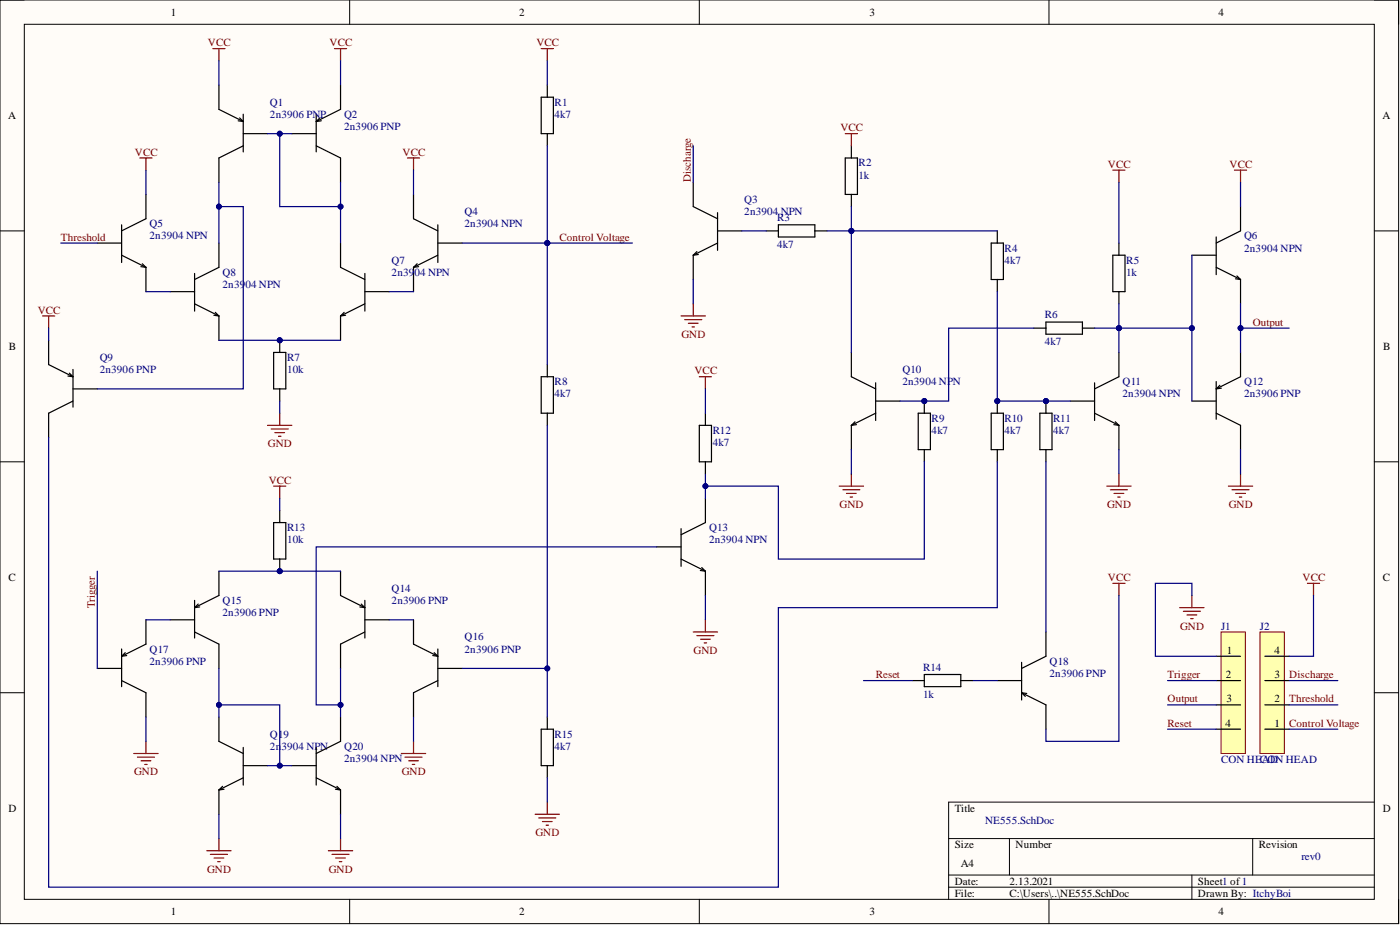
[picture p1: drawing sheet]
<svg xmlns="http://www.w3.org/2000/svg" width="292mm" height="193mm" viewBox="0 0 292 193" stroke-linecap="round" stroke-linejoin="round" font-family="sans-serif">
<defs><g id="words">
<g font-size="2.3">
<text x="35.6" y="3.3">1</text>
<text x="108.4" y="3.3">2</text>
<text x="181.4" y="3.3">3</text>
<text x="254.3" y="3.3">4</text>
<text x="1.7" y="24.8">A</text>
<text x="288.4" y="24.8">A</text>
<text x="1.9" y="73">B</text>
<text x="288.6" y="73">B</text>
<text x="1.8" y="121.2">C</text>
<text x="288.5" y="121.2">C</text>
<text x="256" y="136.4">1</text>
<text x="265.9" y="136.4">4</text>
<text x="255.8" y="141.5">2</text>
<text x="265.9" y="141.5">3</text>
<text x="255.9" y="146.5">3</text>
<text x="265.9" y="146.5">2</text>
<text x="255.7" y="151.6">4</text>
<text x="265.9" y="151.6">1</text>
<text x="1.8" y="169.4">D</text>
<text x="199.2" y="169.4">Title</text>
<text x="288.5" y="169.4">D</text>
<text x="199.2" y="177">Size</text>
<text x="211.9" y="177">Number</text>
<text x="262.6" y="177">Revision</text>
<text x="199.2" y="184.6">Date:</text>
<text x="200.5" y="180.8">A4</text>
<text x="210.6" y="184.6">2.13.2021</text>
<text x="249.9" y="184.6">Sheet1 of1</text>
<text x="35.6" y="190.9">1</text>
<text x="108.4" y="190.9">2</text>
<text x="181.4" y="190.9">3</text>
<text x="199.2" y="187.1">File:</text>
<text x="210.6" y="187.1">C:\Users\..\NE555.SchDoc</text>
<text x="249.9" y="187.1">Drawn By: ItchyBoi</text>
<text x="254.3" y="190.9">4</text>
</g>
<g font-size="2.3" fill="#800000">
<text x="43.4" y="9.6">VCC</text>
<text x="68.8" y="9.6">VCC</text>
<text x="111.9" y="9.6">VCC</text>
<text x="175.3" y="27.4">VCC</text>
<text x="28.2" y="32.4">VCC</text>
<text x="84" y="32.4">VCC</text>
<text x="231.2" y="35">VCC</text>
<text x="256.5" y="35">VCC</text>
<text x="144.1" y="38" transform="rotate(-90 144.1 38)">Discharge</text>
<text x="12.7" y="50.2">Threshold</text>
<text x="116.7" y="50.2">Control Voltage</text>
<text x="7.9" y="65.4">VCC</text>
<text x="142.2" y="70.5">GND</text>
<text x="261.4" y="67.9">Output</text>
<text x="144.9" y="78.1">VCC</text>
<text x="55.9" y="93.3">GND</text>
<text x="56.1" y="100.9">VCC</text>
<text x="175.2" y="106">GND</text>
<text x="231" y="106">GND</text>
<text x="256.4" y="106">GND</text>
<text x="231.2" y="121.2">VCC</text>
<text x="271.8" y="121.2">VCC</text>
<text x="19.8" y="126.8" transform="rotate(-90 19.8 126.8)">Trigger</text>
<text x="246.2" y="131.3">GND</text>
<text x="144.7" y="136.4">GND</text>
<text x="182.7" y="141.5">Reset</text>
<text x="243.6" y="141.5">Trigger</text>
<text x="269" y="141.5">Discharge</text>
<text x="243.6" y="146.5">Output</text>
<text x="269" y="146.5">Threshold</text>
<text x="243.6" y="151.6">Reset</text>
<text x="269" y="151.6">Control Voltage</text>
<text x="28" y="161.8">GND</text>
<text x="83.8" y="161.8">GND</text>
<text x="111.7" y="174.4">GND</text>
<text x="43.2" y="182">GND</text>
<text x="68.6" y="182">GND</text>
</g>
<g font-size="2.3" fill="#000080">
<text x="56.3" y="22.1">Q1</text>
<text x="115.7" y="22.1">R1</text>
<text x="56.3" y="24.6">2n3906 PNP</text>
<text x="71.8" y="24.6">Q2</text>
<text x="71.8" y="27.1">2n3906 PNP</text>
<text x="115.7" y="24.6">4k7</text>
<text x="179.1" y="34.7">R2</text>
<text x="179.1" y="37.3">1k</text>
<text x="31.2" y="47.4">Q5</text>
<text x="96.9" y="44.9">Q4</text>
<text x="96.9" y="47.4">2n3904 NPN</text>
<text x="155.3" y="42.3">Q3</text>
<text x="155.3" y="44.9">2n3904 NPN</text>
<text x="162.1" y="46.1">R3</text>
<text x="31.2" y="49.9">2n3904 NPN</text>
<text x="162.1" y="51.7">4k7</text>
<text x="209.6" y="52.5">R4</text>
<text x="259.6" y="49.9">Q6</text>
<text x="259.6" y="52.5">2n3904 NPN</text>
<text x="46.4" y="57.5">Q8</text>
<text x="81.7" y="55">Q7</text>
<text x="81.7" y="57.5">2n39</text>
<text x="86.5" y="57.5">04 NPN</text>
<text x="209.6" y="55">4k7</text>
<text x="235" y="55">R5</text>
<text x="235" y="57.5">1k</text>
<text x="46.4" y="60.1">2n39</text>
<text x="51.2" y="60.1">04 NPN</text>
<text x="218" y="66.4">R6</text>
<text x="20.8" y="75.3">Q9</text>
<text x="20.8" y="77.8">2n3906 PNP</text>
<text x="59.9" y="75.3">R7</text>
<text x="59.9" y="77.8">10k</text>
<text x="188.3" y="77.8">Q10</text>
<text x="218" y="72">4k7</text>
<text x="115.7" y="80.4">R8</text>
<text x="115.7" y="82.9">4k7</text>
<text x="188.3" y="80.4">2n3904 NPN</text>
<text x="234.2" y="80.4">Q11</text>
<text x="234.2" y="82.9">2n3904 NPN</text>
<text x="259.6" y="80.4">Q12</text>
<text x="259.6" y="82.9">2n3906 PNP</text>
<text x="194.4" y="88">R9</text>
<text x="209.6" y="88">R10</text>
<text x="219.7" y="88">R11</text>
<text x="148.7" y="90.5">R12</text>
<text x="148.7" y="93">4k7</text>
<text x="194.4" y="90.5">4k7</text>
<text x="209.6" y="90.5">4k7</text>
<text x="219.7" y="90.5">4k7</text>
<text x="59.9" y="110.8">R13</text>
<text x="59.9" y="113.3">10k</text>
<text x="147.9" y="110.8">Q13</text>
<text x="147.9" y="113.3">2n3904 NPN</text>
<text x="81.7" y="123.5">Q14</text>
<text x="46.4" y="126">Q15</text>
<text x="46.4" y="128.5">2n3906 PNP</text>
<text x="81.7" y="126">2n3906 PNP</text>
<text x="254.8" y="131.3">J1</text>
<text x="262.9" y="131.3">J2</text>
<text x="31.2" y="136.1">Q17</text>
<text x="96.9" y="133.6">Q16</text>
<text x="96.9" y="136.1">2n3906 PNP</text>
<text x="31.2" y="138.7">2n3906 PNP</text>
<text x="192.6" y="140">R14</text>
<text x="219" y="138.7">Q18</text>
<text x="219" y="141.2">2n3906 PNP</text>
<text x="192.6" y="145.5">1k</text>
<text x="56.3" y="153.9">Q19</text>
<text x="115.7" y="153.9">R15</text>
<text x="56.3" y="156.4">2n</text>
<text x="58.7" y="156.4">3904 NPN</text>
<text x="71.8" y="156.4">Q20</text>
<text x="71.8" y="159">2n3904 NPN</text>
<text x="115.7" y="156.4">4k7</text>
<text x="254.8" y="159.2">CON HECON HEAD</text>
<text x="263.3" y="159.2">AD</text>
<text x="205.5" y="171.9">NE555.SchDoc</text>
<text x="271.5" y="179.5">rev0</text>
</g>
</g></defs>
<path d="M0 0h291.8v192.7h-291.8z" fill-rule="evenodd" fill="#fffcf8"/>
<path d="M0 0h291.8v192.7h-291.8z" fill="none" stroke="#000" stroke-width=".21"/>
<path d="M5.1 5.1h281.6v182.5h-281.6z" fill-rule="evenodd" fill="#fffcf8"/>
<g fill="none" stroke="#000" stroke-width=".21">
<path d="M0 0h5.1M73 0v5.1M145.9 0v5.1M218.9 0v5.1M286.7 0h5.1v5.1M5.1 5.1h281.6v182.5h-281.6zM0 48.2h5.1M286.7 48.2h5.1M0 96.3h5.1M286.7 96.3h5.1M0 144.5h5.1M286.7 144.5h5.1"/>
<path d="M197.9 174.9h88.8M210.6 174.9v7.6M261.4 174.9v7.6M286.7 167.3h-88.8v20.3M73 187.6v5.1M145.9 187.6v5.1M197.9 182.5h88.8M197.9 185.1h88.8M218.9 187.6v5.1M248.7 182.5v5.1M291.8 187.6v5.1"/>
</g>
<g fill="none" stroke="#000" stroke-width=".25">
<path d="M232.2 53.2h2.5v7.6h-2.5zM233.5 50.7v2.5M248.7 53.2h5.1M253.8 49.4v7.9M253.8 55.8l5 2.5M257.8 58.2l1 .1M258.1 57.6l.7 .7M258.8 43.1v5.1l-5 2.5M258.8 58.3v5.1M215.7 68.5h2.5M218.2 67.2h7.6v2.5h-7.6zM225.8 68.5h2.6"/>
<path d="M228.4 79.9v7.8M233.5 60.8v2.6M233.5 73.5v5.1l-5.1 2.5M253.8 79.6v7.9M258.8 73.5v5.1l-5 2.5M223.3 83.7h5.1M228.4 86.2l5.1 2.5M232.4 88.6l1.1 .1M232.7 88l.8 .7M233.5 88.7v5.1M248.7 83.7h5.1M253.8 86.2l5 2.5v5.1"/>
<path d="M254.5 80.4l-.7 .7M254.8 81l-1 .1"/>
</g>
<g fill="none" stroke="#800000" stroke-width=".25">
<path d="M232.2 35.5h2.5M233.5 35.5v2.5M257.6 35.5h2.5M258.8 35.5v2.5M233.5 98.9v2.5M258.8 98.9v2.5M230.9 101.4h5.1M231.7 102.2h3.5M232.4 102.9h2.1M233.2 103.7h.5M256.3 101.4h5.1M257.1 102.2h3.5"/>
<path d="M257.8 102.9h2M258.6 103.7h.5"/>
</g>
<circle cx="218.2" cy="83.7" r=".51" fill="#000080"/>
<circle cx="218.2" cy="83.7" r=".51" fill="none" stroke="#000080" stroke-width=".21"/>
<path d="M218.2 83.7v2.5" fill="none" stroke="#000" stroke-width=".25"/>
<circle cx="218.2" cy="83.7" r=".51" fill="#000080"/>
<circle cx="218.2" cy="83.7" r=".51" fill="none" stroke="#000080" stroke-width=".21"/>
<path d="M217 86.2h2.5v7.6h-2.5zM218.2 93.8v2.5" fill="none" stroke="#000" stroke-width=".25"/>
<circle cx="208.1" cy="83.7" r=".51" fill="#000080"/>
<circle cx="208.1" cy="83.7" r=".51" fill="none" stroke="#000080" stroke-width=".21"/>
<path d="M208.1 83.7v2.5M208.1 93.8v2.5" fill="none" stroke="#000" stroke-width=".25"/>
<circle cx="208.1" cy="83.7" r=".51" fill="#000080"/>
<circle cx="208.1" cy="83.7" r=".51" fill="none" stroke="#000080" stroke-width=".21"/>
<g fill="none" stroke="#000" stroke-width=".25">
<path d="M144.6 38v5.1l5.1 2.5M176.4 33h2.5v7.6h-2.5zM177.6 30.4v2.6M144.6 53.2v5.1M145.4 52.5l-.8 .7M145.7 53.1l-1.1 .1M149.7 48.2h5.1M149.7 44.4v7.8M149.7 50.7l-5.1 2.5M159.9 48.2h2.5M162.4 46.9h7.6v2.5h-7.6zM170 48.2h2.6"/>
<path d="M177.6 40.6v2.5M206.8 50.7h2.5v7.6h-2.5zM208.1 48.2v2.5M208.1 58.3v2.5M177.6 73.5v5.1l5.1 2.5M182.7 79.9v7.8M177.6 88.7v5.1M178.4 88l-.8 .7M178.7 88.6l-1.1 .1M182.7 86.2l-5.1 2.5M182.7 83.7h5.1M206.8 86.2h2.5v7.6h-2.5z"/>
</g>
<path d="M176.4 27.9h2.5M177.6 27.9v2.5M142.1 65.9h5.1M142.9 66.7h3.5M143.6 67.4h2.1M144.4 68.2h.5M144.6 63.4v2.5M177.6 98.9v2.5M175.1 101.4h5.1M175.9 102.2h3.5M176.6 102.9h2M177.4 103.7h.5" fill="none" stroke="#800000" stroke-width=".25"/>
<circle cx="192.9" cy="83.7" r=".51" fill="#000080"/>
<circle cx="192.9" cy="83.7" r=".51" fill="none" stroke="#000080" stroke-width=".21"/>
<path d="M192.9 83.7v2.5M192.9 93.8v2.5" fill="none" stroke="#000" stroke-width=".25"/>
<circle cx="192.9" cy="83.7" r=".51" fill="#000080"/>
<circle cx="192.9" cy="83.7" r=".51" fill="none" stroke="#000080" stroke-width=".21"/>
<g fill="none" stroke="#000" stroke-width=".25">
<path d="M45.7 17.7v5.1l5.1 2.6M71.1 17.7v5.1l-5.1 2.6M114.2 17.7v2.6M49.7 25.2l1.1 .2M50 24.6l.8 .8M50.8 27.9h5M50.8 30.4l-5.1 2.6v5M50.8 23.8v7.9M60.9 27.9h5.1M66 30.4l5.1 2.6v5M66 23.8v7.9M66.7 24.6l-.7 .8"/>
<path d="M67 25.2l-1 .2M112.9 20.3h2.6v7.6h-2.6zM114.2 27.9v2.5M20.3 50.7h5.1M25.4 46.9v7.9M25.4 53.2l5.1 2.6M29.4 55.6l1.1 .2M29.7 55l.8 .8M30.5 40.6v5l-5.1 2.6M30.5 55.8v5M40.6 57v7.9M45.7 50.7v5.1l-5.1 2.5"/>
<path d="M71.1 50.7v5.1l5 2.5M76.1 57v7.9M86.3 40.6v5l5.1 2.6M86.3 55.8v5M87 55l-.7 .8M87.3 55.6l-1 .2M91.4 46.9v7.9M91.4 53.2l-5.1 2.6M91.4 50.7h5M35.5 60.8h5.1M40.6 63.4l5.1 2.5M44.6 65.8l1.1 .1"/>
<path d="M44.9 65.2l.8 .7M45.7 65.9v5.1M71.1 65.9v5.1M71.8 65.2l-.7 .7M72.1 65.8l-1 .1M76.1 63.4l-5 2.5M76.1 60.8h5.1M112.9 78.6h2.6v7.6h-2.6zM114.2 76.1v2.5M114.2 86.2v2.5M191.6 86.2h2.5v7.6h-2.5zM213.2 138.2v7.8"/>
<path d="M218.2 131.8v5.1l-5 2.5M112.9 152.1h2.6v7.6h-2.6zM114.2 149.6v2.5M114.2 159.7v2.6M190.3 142h2.6M192.9 140.7h7.6v2.5h-7.6zM200.5 142h2.5M208.1 142h5.1M213.2 144.5l5 2.6v5M213.2 144.5l.7 .8M213.2 144.5l1 .2"/>
</g>
<g fill="none" stroke="#800000" stroke-width=".25">
<path d="M44.4 10.1h2.5M45.7 10.1v2.6M69.8 10.1h2.5M71.1 10.1v2.6M112.9 10.1h2.6M114.2 10.1v2.6M29.2 33h2.5M30.5 33v2.5M85 33h2.5M86.3 33v2.5M232.2 121.7h2.5M233.5 121.7v2.5"/>
<path d="M111.7 169.9h5M112.4 170.6h3.6M113.2 171.4h2M113.9 172.2h.5M114.2 167.3v2.6"/>
</g>
<circle cx="58.4" cy="71" r=".51" fill="#000080"/>
<circle cx="58.4" cy="71" r=".51" fill="none" stroke="#000080" stroke-width=".21"/>
<path d="M58.4 71v2.5M58.4 81.1v2.6" fill="none" stroke="#000" stroke-width=".25"/>
<circle cx="58.4" cy="71" r=".51" fill="#000080"/>
<circle cx="58.4" cy="71" r=".51" fill="none" stroke="#000080" stroke-width=".21"/>
<g fill="none" stroke="#000" stroke-width=".25">
<path d="M10.2 71v5.1l5 2.5M14.2 78.4l1 .2M14.5 77.8l.7 .8M15.2 77.1v7.8M57.1 73.5h2.5v7.6h-2.5zM15.2 81.1h5.1M15.2 83.7l-5 2.5v5.1M45.7 119.2v5l-5.1 2.6M71.1 119.2v5l5 2.6M20.3 139.4h5.1M25.4 135.4v7.8M26.1 136.2l-.7 .7"/>
<path d="M26.4 136.8l-1 .1M30.5 129.3v5.1l-5.1 2.5M35.5 129.3h5.1M40.6 125.2v7.9M40.6 131.8l5.1 2.6v5M41.4 126l-.8 .8M41.7 126.6l-1.1 .2M75.1 126.6l1 .2M75.4 126l.7 .8M76.1 125.2v7.9M76.1 131.8l-5 2.6v5M76.1 129.3h5.1"/>
<path d="M86.3 129.3v5.1l5.1 2.5M90.3 136.8l1.1 .1M90.6 136.2l.8 .7M91.4 135.4v7.8M91.4 139.4h5M25.4 142l5.1 2.5v5.1M45.7 149.6v5.1l5.1 2.5M50.8 155.9v7.9M50.8 159.7h5M60.9 159.7h5.1M66 155.9v7.9M71.1 149.6v5.1l-5.1 2.5"/>
<path d="M91.4 142l-5.1 2.5v5.1M45.7 164.8v5.1M46.4 164l-.7 .8M46.7 164.7l-1 .1M50.8 162.3l-5.1 2.5M66 162.3l5.1 2.5M70 164.7l1.1 .1M70.3 164l.8 .8M71.1 164.8v5.1"/>
</g>
<g fill="none" stroke="#800000" stroke-width=".25">
<path d="M8.9 65.9h2.5M10.2 65.9v2.6M55.8 88.7h5.1M56.6 89.5h3.5M57.3 90.3h2.1M58.1 91h.5M58.4 86.2v2.5M27.9 157.2h5.1M28.7 158h3.5M29.4 158.7h2.1M30.2 159.5h.5M30.5 154.7v2.5"/>
<path d="M83.7 157.2h5.1M84.5 158h3.6M85.3 158.7h2M86 159.5h.5M86.3 154.7v2.5M43.1 177.5h5.1M43.9 178.2h3.6M44.7 179h2M45.4 179.8h.5M45.7 174.9v2.6M68.5 177.5h5.1M69.3 178.2h3.5"/>
<path d="M70 179h2.1M70.8 179.8h.5M71.1 174.9v2.6"/>
</g>
<circle cx="58.4" cy="119.2" r=".51" fill="#000080"/>
<circle cx="58.4" cy="119.2" r=".51" fill="none" stroke="#000080" stroke-width=".21"/>
<path d="M58.4 116.6v2.6" fill="none" stroke="#000" stroke-width=".25"/>
<circle cx="58.4" cy="119.2" r=".51" fill="#000080"/>
<circle cx="58.4" cy="119.2" r=".51" fill="none" stroke="#000080" stroke-width=".21"/>
<path d="M145.9 88.7h2.5v7.6h-2.5zM147.2 86.2v2.5M147.2 96.3v2.6M57.1 109h2.5v7.6h-2.5zM58.4 106.5v2.5M137 114.1h5.1M142.1 110.3v7.8M142.1 116.6l5.1 2.6M146.1 119l1.1 .2M146.4 118.4l.8 .8M147.2 103.9v5.1l-5.1 2.6M147.2 119.2v5" fill="none" stroke="#000" stroke-width=".25"/>
<g fill="none" stroke="#800000" stroke-width=".25">
<path d="M145.9 78.6h2.5M147.2 78.6v2.5M57.1 101.4h2.5M58.4 101.4v2.5M144.6 131.8h5.1M145.4 132.6h3.6M146.2 133.4h2M146.9 134.1h.5M147.2 129.3v2.5M246.1 126.8h5.1M246.9 127.5h3.6M247.7 128.3h2"/>
<path d="M248.4 129h.5M248.7 124.2v2.6"/>
</g>
<path d="M254.8 131.8h5v25.4h-5z" fill-rule="evenodd" fill="#ffffb0"/>
<path d="M254.8 131.8h5v25.4h-5z" fill="none" stroke="#800000" stroke-width=".21"/>
<path d="M253.8 136.9h5M253.8 142h5M253.8 147.1h5M253.8 152.1h5" fill="none" stroke="#000" stroke-width=".25"/>
<path d="M262.9 131.8h5.1v25.4h-5.1z" fill-rule="evenodd" fill="#ffffb0"/>
<path d="M262.9 131.8h5.1v25.4h-5.1z" fill="none" stroke="#800000" stroke-width=".21"/>
<path d="M263.9 136.9h5.1M263.9 147.1h5.1M263.9 152.1h5.1M263.9 142h5.1" fill="none" stroke="#000" stroke-width=".25"/>
<path d="M258.8 63.4v10.1" fill="none" stroke="#000080" stroke-width=".25"/>
<circle cx="258.8" cy="68.5" r=".51" fill="#000080"/>
<circle cx="258.8" cy="68.5" r=".51" fill="none" stroke="#000080" stroke-width=".21"/>
<path d="M258.8 38v5.1M248.7 53.2v30.5M258.8 93.8v5.1" fill="none" stroke="#000080" stroke-width=".25"/>
<circle cx="248.7" cy="68.5" r=".51" fill="#000080"/>
<circle cx="248.7" cy="68.5" r=".51" fill="none" stroke="#000080" stroke-width=".21"/>
<path d="M258.8 68.5h10.2" fill="none" stroke="#000080" stroke-width=".25"/>
<circle cx="258.8" cy="68.5" r=".51" fill="#000080"/>
<circle cx="258.8" cy="68.5" r=".51" fill="none" stroke="#000080" stroke-width=".21"/>
<path d="M233.5 63.4v10.1" fill="none" stroke="#000080" stroke-width=".25"/>
<circle cx="233.5" cy="68.5" r=".51" fill="#000080"/>
<circle cx="233.5" cy="68.5" r=".51" fill="none" stroke="#000080" stroke-width=".21"/>
<path d="M228.4 68.5h5.1" fill="none" stroke="#000080" stroke-width=".25"/>
<circle cx="233.5" cy="68.5" r=".51" fill="#000080"/>
<circle cx="233.5" cy="68.5" r=".51" fill="none" stroke="#000080" stroke-width=".21"/>
<path d="M233.5 68.5h15.2" fill="none" stroke="#000080" stroke-width=".25"/>
<circle cx="233.5" cy="68.5" r=".51" fill="#000080"/>
<circle cx="233.5" cy="68.5" r=".51" fill="none" stroke="#000080" stroke-width=".21"/>
<circle cx="248.7" cy="68.5" r=".51" fill="#000080"/>
<circle cx="248.7" cy="68.5" r=".51" fill="none" stroke="#000080" stroke-width=".21"/>
<path d="M233.5 38v12.7M208.1 60.8v22.9h15.2M233.5 93.8v5.1" fill="none" stroke="#000080" stroke-width=".25"/>
<circle cx="218.2" cy="83.7" r=".51" fill="#000080"/>
<circle cx="218.2" cy="83.7" r=".51" fill="none" stroke="#000080" stroke-width=".21"/>
<circle cx="208.1" cy="83.7" r=".51" fill="#000080"/>
<circle cx="208.1" cy="83.7" r=".51" fill="none" stroke="#000080" stroke-width=".21"/>
<path d="M215.7 68.5h-17.8v15.2h-10.1" fill="none" stroke="#000080" stroke-width=".25"/>
<circle cx="192.9" cy="83.7" r=".51" fill="#000080"/>
<circle cx="192.9" cy="83.7" r=".51" fill="none" stroke="#000080" stroke-width=".21"/>
<path d="M208.1 48.2h-30.5v25.3" fill="none" stroke="#000080" stroke-width=".25"/>
<circle cx="177.6" cy="48.2" r=".51" fill="#000080"/>
<circle cx="177.6" cy="48.2" r=".51" fill="none" stroke="#000080" stroke-width=".21"/>
<path d="M177.6 43.1v5.1" fill="none" stroke="#000080" stroke-width=".25"/>
<circle cx="177.6" cy="48.2" r=".51" fill="#000080"/>
<circle cx="177.6" cy="48.2" r=".51" fill="none" stroke="#000080" stroke-width=".21"/>
<path d="M172.6 48.2h5" fill="none" stroke="#000080" stroke-width=".25"/>
<circle cx="177.6" cy="48.2" r=".51" fill="#000080"/>
<circle cx="177.6" cy="48.2" r=".51" fill="none" stroke="#000080" stroke-width=".21"/>
<path d="M114.2 12.7v5M144.6 58.3v5.1M154.8 48.2h5.1M114.2 88.7v60.9M177.6 93.8v5.1M218.2 96.3v35.5M233.5 124.2v30.5h-15.3v-2.6M203 142h5.1" fill="none" stroke="#000080" stroke-width=".25"/>
<circle cx="114.2" cy="139.4" r=".51" fill="#000080"/>
<circle cx="114.2" cy="139.4" r=".51" fill="none" stroke="#000080" stroke-width=".21"/>
<path d="M45.7 12.7v5M71.1 12.7v5M30.5 35.5v5.1M55.8 27.9h5.1M86.3 35.5v5.1M30.5 60.8h5M81.2 60.8h5.1M114.2 162.3v5" fill="none" stroke="#000080" stroke-width=".25"/>
<circle cx="58.4" cy="27.9" r=".51" fill="#000080"/>
<circle cx="58.4" cy="27.9" r=".51" fill="none" stroke="#000080" stroke-width=".21"/>
<path d="M58.4 27.9v15.2h12.7v-5.1" fill="none" stroke="#000080" stroke-width=".25"/>
<circle cx="58.4" cy="27.9" r=".51" fill="#000080"/>
<circle cx="58.4" cy="27.9" r=".51" fill="none" stroke="#000080" stroke-width=".21"/>
<circle cx="71.1" cy="43.1" r=".51" fill="#000080"/>
<circle cx="71.1" cy="43.1" r=".51" fill="none" stroke="#000080" stroke-width=".21"/>
<path d="M71.1 43.1v7.6" fill="none" stroke="#000080" stroke-width=".25"/>
<circle cx="71.1" cy="43.1" r=".51" fill="#000080"/>
<circle cx="71.1" cy="43.1" r=".51" fill="none" stroke="#000080" stroke-width=".21"/>
<path d="M45.7 71h25.4" fill="none" stroke="#000080" stroke-width=".25"/>
<circle cx="58.4" cy="71" r=".51" fill="#000080"/>
<circle cx="58.4" cy="71" r=".51" fill="none" stroke="#000080" stroke-width=".21"/>
<path d="M96.4 50.7h17.8M58.4 83.7v2.5" fill="none" stroke="#000080" stroke-width=".25"/>
<circle cx="114.2" cy="50.7" r=".51" fill="#000080"/>
<circle cx="114.2" cy="50.7" r=".51" fill="none" stroke="#000080" stroke-width=".21"/>
<path d="M114.2 50.7h17.8" fill="none" stroke="#000080" stroke-width=".25"/>
<circle cx="114.2" cy="50.7" r=".51" fill="#000080"/>
<circle cx="114.2" cy="50.7" r=".51" fill="none" stroke="#000080" stroke-width=".21"/>
<path d="M114.2 50.7v25.4" fill="none" stroke="#000080" stroke-width=".25"/>
<circle cx="114.2" cy="50.7" r=".51" fill="#000080"/>
<circle cx="114.2" cy="50.7" r=".51" fill="none" stroke="#000080" stroke-width=".21"/>
<path d="M45.7 43.1h5.1v38h-30.5" fill="none" stroke="#000080" stroke-width=".25"/>
<circle cx="45.7" cy="43.1" r=".51" fill="#000080"/>
<circle cx="45.7" cy="43.1" r=".51" fill="none" stroke="#000080" stroke-width=".21"/>
<path d="M45.7 38v12.7M10.2 68.5v2.5M10.2 91.3v93.8h152.2v-58.3h45.7v-30.5" fill="none" stroke="#000080" stroke-width=".25"/>
<circle cx="45.7" cy="43.1" r=".51" fill="#000080"/>
<circle cx="45.7" cy="43.1" r=".51" fill="none" stroke="#000080" stroke-width=".21"/>
<path d="M45.7 119.2h25.4M58.4 103.9v2.6M30.5 149.6v5.1M86.3 149.6v5.1M45.7 169.9v5M71.1 169.9v5" fill="none" stroke="#000080" stroke-width=".25"/>
<circle cx="58.4" cy="119.2" r=".51" fill="#000080"/>
<circle cx="58.4" cy="119.2" r=".51" fill="none" stroke="#000080" stroke-width=".21"/>
<path d="M55.8 159.7h5.1" fill="none" stroke="#000080" stroke-width=".25"/>
<circle cx="58.4" cy="159.7" r=".51" fill="#000080"/>
<circle cx="58.4" cy="159.7" r=".51" fill="none" stroke="#000080" stroke-width=".21"/>
<path d="M45.7 139.4v10.2" fill="none" stroke="#000080" stroke-width=".25"/>
<circle cx="45.7" cy="147.1" r=".51" fill="#000080"/>
<circle cx="45.7" cy="147.1" r=".51" fill="none" stroke="#000080" stroke-width=".21"/>
<path d="M45.7 147.1h12.7v12.6" fill="none" stroke="#000080" stroke-width=".25"/>
<circle cx="45.7" cy="147.1" r=".51" fill="#000080"/>
<circle cx="45.7" cy="147.1" r=".51" fill="none" stroke="#000080" stroke-width=".21"/>
<circle cx="58.4" cy="159.7" r=".51" fill="#000080"/>
<circle cx="58.4" cy="159.7" r=".51" fill="none" stroke="#000080" stroke-width=".21"/>
<path d="M30.5 129.3h5M81.2 129.3h5.1M96.4 139.4h17.8" fill="none" stroke="#000080" stroke-width=".25"/>
<circle cx="114.2" cy="139.4" r=".51" fill="#000080"/>
<circle cx="114.2" cy="139.4" r=".51" fill="none" stroke="#000080" stroke-width=".21"/>
<path d="M137 114.1h-71v33h5.1" fill="none" stroke="#000080" stroke-width=".25"/>
<circle cx="71.1" cy="147.1" r=".51" fill="#000080"/>
<circle cx="71.1" cy="147.1" r=".51" fill="none" stroke="#000080" stroke-width=".21"/>
<path d="M71.1 139.4v10.2" fill="none" stroke="#000080" stroke-width=".25"/>
<circle cx="71.1" cy="147.1" r=".51" fill="#000080"/>
<circle cx="71.1" cy="147.1" r=".51" fill="none" stroke="#000080" stroke-width=".21"/>
<path d="M147.2 98.9v5M147.2 124.2v5.1" fill="none" stroke="#000080" stroke-width=".25"/>
<circle cx="147.2" cy="101.4" r=".51" fill="#000080"/>
<circle cx="147.2" cy="101.4" r=".51" fill="none" stroke="#000080" stroke-width=".21"/>
<path d="M147.2 81.1v5.1M192.9 96.3v20.3h-30.5v-15.2h-15.2" fill="none" stroke="#000080" stroke-width=".25"/>
<circle cx="147.2" cy="101.4" r=".51" fill="#000080"/>
<circle cx="147.2" cy="101.4" r=".51" fill="none" stroke="#000080" stroke-width=".21"/>
<path d="M114.2 30.4v20.3M144.6 30.4v7.6M180.2 142h10.1" fill="none" stroke="#000080" stroke-width=".25"/>
<circle cx="114.2" cy="50.7" r=".51" fill="#000080"/>
<circle cx="114.2" cy="50.7" r=".51" fill="none" stroke="#000080" stroke-width=".21"/>
<path d="M12.7 50.7h7.6M20.3 119.2v20.2M248.7 124.2v-2.5h-7.6v15.2h12.7M274.1 124.2v12.7h-5.1M243.6 142h10.2M243.6 147.1h10.2M243.6 152.1h10.2M269 142h10.1M269 147.1h10.1M269 152.1h10.1" fill="none" stroke="#000080" stroke-width=".25"/>
<path d="M272.8 121.7h2.5M274.1 121.7v2.5" fill="none" stroke="#800000" stroke-width=".25"/>
<use href="#words"/>
</svg>
